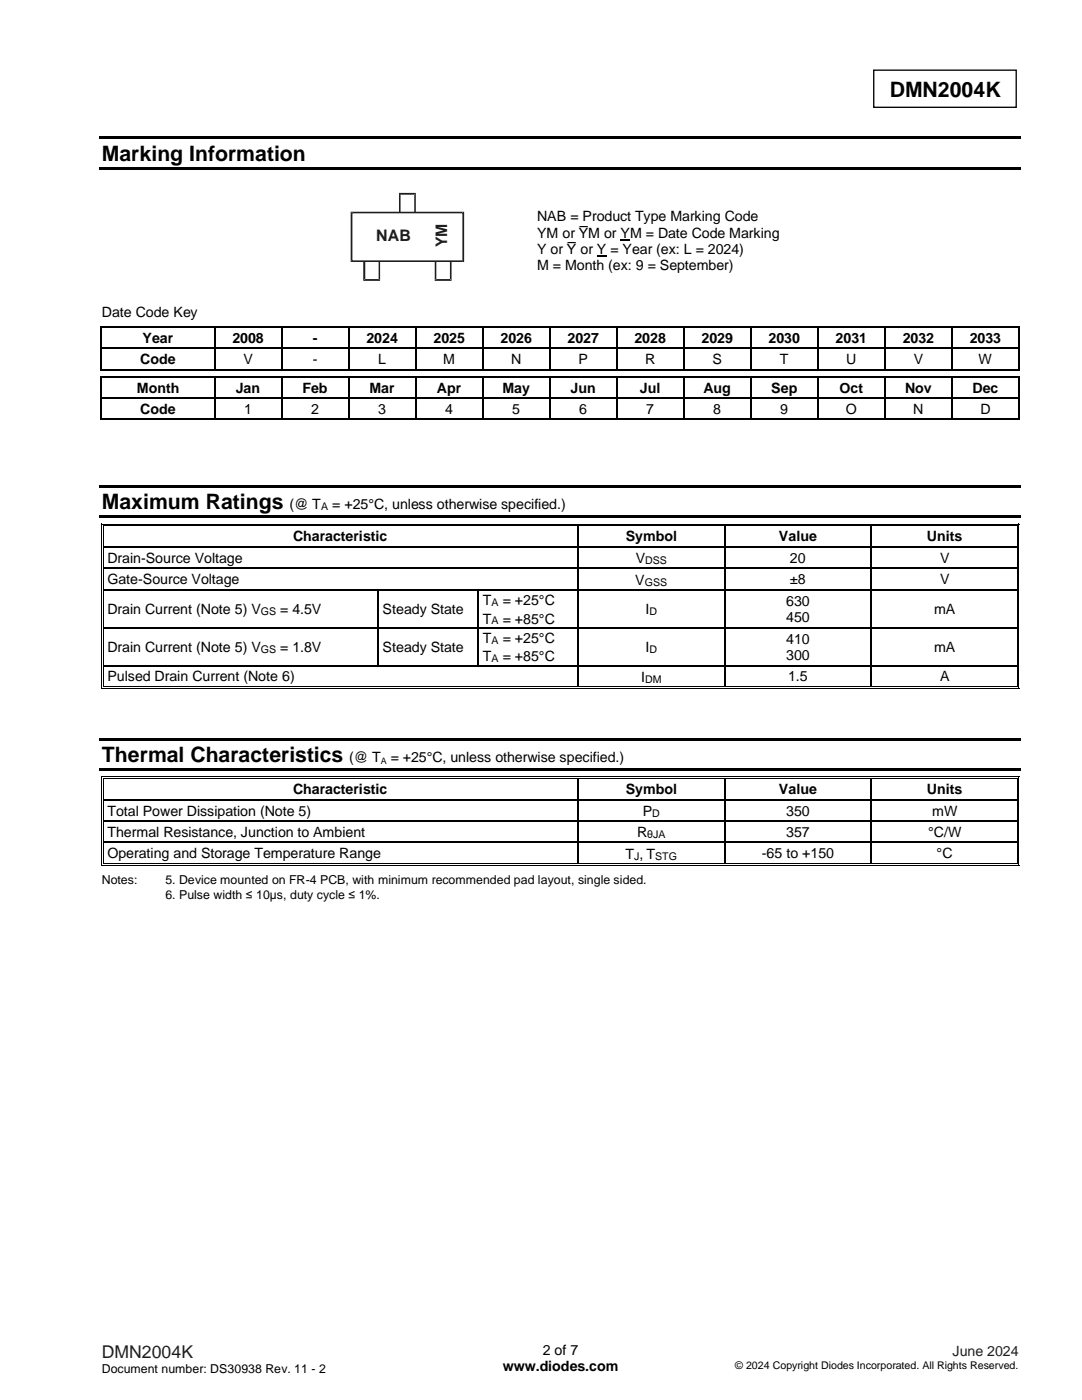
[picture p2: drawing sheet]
<svg xmlns="http://www.w3.org/2000/svg" width="216mm" height="279mm" viewBox="0 0 216 279" stroke-linecap="round" stroke-linejoin="round" font-family="sans-serif">
<defs><g id="words">
<g font-size="4.2">
<text x="177.5" y="19.4">DMN2004K</text>
<text x="20.3" y="32.1">Marking Information</text>
<text x="20.3" y="101.7">Maximum Ratings</text>
<text x="20.3" y="152.1">Thermal Characteristics</text>
</g>
<text font-size="3.5" fill="#231f20" x="20.3" y="271">DMN2004K</text>
<g font-size="3.2" fill="#1f1a17">
<text x="75" y="48">NAB</text>
<text x="89.2" y="49.4" transform="rotate(-90 89.2 49.4)">YM</text>
</g>
<g font-size="2.8">
<text x="107.2" y="44.2">NAB = Product Type Marking Code</text>
<text x="107.2" y="47.4">YM or Y̅M or YM = Date Code Marking</text>
<text x="107.2" y="50.7">Y or Y̅or Y = Year (ex: L = 2024)</text>
<text x="107.2" y="53.9">M = Month (ex: 9 = September)</text>
<text x="20.3" y="63.2">Date Code Key</text>
<text x="28.5" y="68.4">Year</text>
<text x="46.4" y="68.4">2008</text>
<text x="62.4" y="68.4">-</text>
<text x="73.1" y="68.4">2024</text>
<text x="86.5" y="68.4">2025</text>
<text x="99.9" y="68.4">2026</text>
<text x="113.3" y="68.4">2027</text>
<text x="126.6" y="68.4">2028</text>
<text x="140" y="68.4">2029</text>
<text x="153.4" y="68.4">2030</text>
<text x="166.7" y="68.4">2031</text>
<text x="180.1" y="68.4">2032</text>
<text x="193.5" y="68.4">2033</text>
<text x="28" y="72.7">Code</text>
<text x="48.6" y="72.7">V</text>
<text x="62.4" y="72.7">-</text>
<text x="75.5" y="72.7">L</text>
<text x="88.5" y="72.7">M</text>
<text x="102" y="72.7">N</text>
<text x="115.5" y="72.7">P</text>
<text x="128.7" y="72.7">R</text>
<text x="142.2" y="72.7">S</text>
<text x="155.6" y="72.7">T</text>
<text x="168.9" y="72.7">U</text>
<text x="182.3" y="72.7">V</text>
<text x="195.3" y="72.7">W</text>
<text x="27.3" y="78.4">Month</text>
<text x="28" y="82.6">Code</text>
<text x="47" y="78.4">Jan</text>
<text x="48.7" y="82.6">1</text>
<text x="60.3" y="78.4">Feb</text>
<text x="62.1" y="82.6">2</text>
<text x="73.7" y="78.4">Mar</text>
<text x="75.5" y="82.6">3</text>
<text x="87.2" y="78.4">Apr</text>
<text x="88.8" y="82.6">4</text>
<text x="100.3" y="78.4">May</text>
<text x="102.2" y="82.6">5</text>
<text x="113.9" y="78.4">Jun</text>
<text x="115.6" y="82.6">6</text>
<text x="127.7" y="78.4">Jul</text>
<text x="128.9" y="82.6">7</text>
<text x="140.4" y="78.4">Aug</text>
<text x="142.3" y="82.6">8</text>
<text x="153.9" y="78.4">Sep</text>
<text x="155.7" y="82.6">9</text>
<text x="167.5" y="78.4">Oct</text>
<text x="168.8" y="82.6">O</text>
<text x="180.6" y="78.4">Nov</text>
<text x="182.2" y="82.6">N</text>
<text x="194" y="78.4">Dec</text>
<text x="195.6" y="82.6">D</text>
<text x="57.8" y="101.7">(@ T</text>
<text x="66.3" y="101.7">= +25°C, unless otherwise specified.)</text>
<text x="21.4" y="112.3">Drain-Source Voltage</text>
<text x="58.5" y="108.1">Characteristic</text>
<text x="124.9" y="108.1">Symbol</text>
<text x="126.9" y="112.4">V</text>
<text x="155.4" y="108.1">Value</text>
<text x="157.6" y="112.3">20</text>
<text x="184.9" y="108.1">Units</text>
<text x="187.6" y="112.3">V</text>
<text x="21.4" y="116.6">Gate-Source Voltage</text>
<text x="126.8" y="116.7">V</text>
<text x="157.6" y="116.6">±8</text>
<text x="187.6" y="116.6">V</text>
<text x="21.4" y="122.6">Drain Current (Note 5) V</text>
<text x="55.9" y="122.6">= 4.5V</text>
<text x="76.3" y="122.5">Steady State</text>
<text x="96.4" y="120.8">T</text>
<text x="96.4" y="124.4">T</text>
<text x="100.3" y="120.8">= +25°C</text>
<text x="100.3" y="124.4">= +85°C</text>
<text x="128.8" y="122.6">I</text>
<text x="156.9" y="120.9">630</text>
<text x="156.9" y="124.1">450</text>
<text x="186.4" y="122.5">mA</text>
<text x="21.4" y="130.2">Drain Current (Note 5) V</text>
<text x="55.9" y="130.2">= 1.8V</text>
<text x="76.3" y="130.1">Steady State</text>
<text x="96.4" y="128.4">T</text>
<text x="100.3" y="128.4">= +25°C</text>
<text x="128.8" y="130.2">I</text>
<text x="156.9" y="128.5">410</text>
<text x="156.9" y="131.7">300</text>
<text x="186.4" y="130.1">mA</text>
<text x="21.4" y="136">Pulsed Drain Current (Note 6)</text>
<text x="96.4" y="132">T</text>
<text x="100.3" y="132">= +85°C</text>
<text x="127.9" y="136.1">I</text>
<text x="157.3" y="136">1.5</text>
<text x="187.6" y="136">A</text>
<text x="69.7" y="152.1">(@ T = +25°C, unless otherwise specified.)</text>
<text x="58.5" y="158.5">Characteristic</text>
<text x="124.9" y="158.5">Symbol</text>
<text x="155.4" y="158.5">Value</text>
<text x="184.9" y="158.5">Units</text>
<text x="21.4" y="162.8">Total Power Dissipation (Note 5)</text>
<text x="21.4" y="167">Thermal Resistance, Junction to Ambient</text>
<text x="127.1" y="167.1">R</text>
<text x="128.3" y="162.8">P</text>
<text x="156.9" y="162.8">350</text>
<text x="156.9" y="167">357</text>
<text x="185.2" y="167">°C/W</text>
<text x="186" y="162.8">mW</text>
<text x="21.4" y="171.3">Operating and Storage Temperature Range</text>
<text x="124.8" y="171.4">T , T</text>
<text x="152" y="171.3">-65 to +150</text>
<text x="186.9" y="171.3">°C</text>
<text x="100.3" y="273.6">www.diodes.com</text>
<text x="108.3" y="270.3">2 of 7</text>
</g>
<text font-size="2.8" fill="#231f20" x="190.1" y="270.7">June 2024</text>
<g font-size="2.5">
<text x="20.3" y="176.5">Notes:</text>
<text x="33" y="176.5">5. Device mounted on FR-4 PCB, with minimum recommended pad layout, single sided.</text>
<text x="33" y="179.3">6. Pulse width ≤ 10µs, duty cycle ≤ 1%.</text>
<text x="20.3" y="274.1">Document number: DS30938 Rev. 11 - 2</text>
</g>
<g font-size="2.1">
<text x="64.1" y="101.8">A</text>
<text x="128.8" y="112.6">DSS</text>
<text x="128.7" y="116.9">GSS</text>
<text x="52" y="122.8">GS</text>
<text x="98.1" y="121">A</text>
<text x="98.1" y="124.6">A</text>
<text x="129.6" y="122.8">D</text>
<text x="52" y="130.4">GS</text>
<text x="98.1" y="128.5">A</text>
<text x="129.6" y="130.4">D</text>
<text x="98.1" y="132.2">A</text>
<text x="128.7" y="136.2">DM</text>
<text x="129.1" y="167.3">θJA</text>
<text x="130.2" y="163">D</text>
<text x="126.6" y="171.6">J</text>
<text x="130.8" y="171.6">STG</text>
<text x="146.7" y="273.3">© 2024 Copyright Diodes Incorporated. All Rights Reserved.</text>
</g>
<text font-size="1.8" x="76" y="152.4">A</text>
</g></defs>
<path d="M174.3 14h28.5v7.4h-28.5z" fill="none" stroke="#000" stroke-width=".26"/>
<g fill="#000">
<path d="M19.8 27.2h183.9v.5h-183.9z" fill-rule="evenodd"/>
<path d="M19.8 33.3h183.9v.5h-183.9z" fill-rule="evenodd"/>
<path d="M119.1 51h1.9v.2h-1.9z" fill-rule="evenodd"/>
<path d="M123.8 47.7h1.9v.2h-1.9z" fill-rule="evenodd"/>
<path d="M20.1 65.1h.3v.2h-.3z" fill-rule="evenodd"/>
<path d="M20.1 65.1h.3v.2h-.3z" fill-rule="evenodd"/>
<path d="M20.1 69.3h.3v.3h-.3z" fill-rule="evenodd"/>
<path d="M20.1 73.6h.3v.3h-.3z" fill-rule="evenodd"/>
<path d="M20.1 73.6h.3v.3h-.3z" fill-rule="evenodd"/>
<path d="M20.1 75.1h.3v.3h-.3z" fill-rule="evenodd"/>
<path d="M20.1 75.1h.3v.3h-.3z" fill-rule="evenodd"/>
<path d="M20.1 79.3h.3v.3h-.3z" fill-rule="evenodd"/>
<path d="M42.7 65.1h.3v.2h-.3z" fill-rule="evenodd"/>
<path d="M42.7 69.3h.3v.3h-.3z" fill-rule="evenodd"/>
<path d="M42.7 73.6h.3v.3h-.3z" fill-rule="evenodd"/>
<path d="M42.7 75.1h.3v.3h-.3z" fill-rule="evenodd"/>
<path d="M42.7 79.3h.3v.3h-.3z" fill-rule="evenodd"/>
<path d="M56.1 65.1h.3v.2h-.3z" fill-rule="evenodd"/>
<path d="M56.1 69.3h.3v.3h-.3z" fill-rule="evenodd"/>
<path d="M56.1 73.6h.3v.3h-.3z" fill-rule="evenodd"/>
<path d="M56.1 75.1h.3v.3h-.3z" fill-rule="evenodd"/>
<path d="M56.1 79.3h.3v.3h-.3z" fill-rule="evenodd"/>
<path d="M69.4 65.1h.3v.2h-.3z" fill-rule="evenodd"/>
<path d="M69.4 69.3h.3v.3h-.3z" fill-rule="evenodd"/>
<path d="M69.4 73.6h.3v.3h-.3z" fill-rule="evenodd"/>
<path d="M69.4 75.1h.3v.3h-.3z" fill-rule="evenodd"/>
<path d="M69.4 79.3h.3v.3h-.3z" fill-rule="evenodd"/>
<path d="M82.8 65.1h.3v.2h-.3z" fill-rule="evenodd"/>
<path d="M82.8 69.3h.3v.3h-.3z" fill-rule="evenodd"/>
<path d="M82.8 73.6h.3v.3h-.3z" fill-rule="evenodd"/>
<path d="M82.8 75.1h.3v.3h-.3z" fill-rule="evenodd"/>
<path d="M82.8 79.3h.3v.3h-.3z" fill-rule="evenodd"/>
<path d="M96.2 65.1h.3v.2h-.3z" fill-rule="evenodd"/>
<path d="M96.2 69.3h.3v.3h-.3z" fill-rule="evenodd"/>
<path d="M96.2 73.6h.3v.3h-.3z" fill-rule="evenodd"/>
<path d="M96.2 75.1h.3v.3h-.3z" fill-rule="evenodd"/>
<path d="M96.2 79.3h.3v.3h-.3z" fill-rule="evenodd"/>
<path d="M109.6 65.1h.2v.2h-.2z" fill-rule="evenodd"/>
<path d="M109.6 69.3h.2v.3h-.2z" fill-rule="evenodd"/>
<path d="M109.6 73.6h.2v.3h-.2z" fill-rule="evenodd"/>
<path d="M109.6 75.1h.2v.3h-.2z" fill-rule="evenodd"/>
<path d="M109.6 79.3h.2v.3h-.2z" fill-rule="evenodd"/>
<path d="M123 65.1h.2v.2h-.2z" fill-rule="evenodd"/>
<path d="M123 69.3h.2v.3h-.2z" fill-rule="evenodd"/>
<path d="M123 73.6h.2v.3h-.2z" fill-rule="evenodd"/>
<path d="M123 75.1h.2v.3h-.2z" fill-rule="evenodd"/>
<path d="M123 79.3h.2v.3h-.2z" fill-rule="evenodd"/>
<path d="M136.3 65.1h.3v.2h-.3z" fill-rule="evenodd"/>
<path d="M136.3 69.3h.3v.3h-.3z" fill-rule="evenodd"/>
<path d="M136.3 73.6h.3v.3h-.3z" fill-rule="evenodd"/>
<path d="M136.3 75.1h.3v.3h-.3z" fill-rule="evenodd"/>
<path d="M136.3 79.3h.3v.3h-.3z" fill-rule="evenodd"/>
<path d="M149.7 65.1h.2v.2h-.2z" fill-rule="evenodd"/>
<path d="M149.7 69.3h.2v.3h-.2z" fill-rule="evenodd"/>
<path d="M149.7 73.6h.2v.3h-.2z" fill-rule="evenodd"/>
<path d="M149.7 75.1h.2v.3h-.2z" fill-rule="evenodd"/>
<path d="M149.7 79.3h.2v.3h-.2z" fill-rule="evenodd"/>
<path d="M163.1 65.1h.2v.2h-.2z" fill-rule="evenodd"/>
<path d="M163.1 69.3h.2v.3h-.2z" fill-rule="evenodd"/>
<path d="M163.1 73.6h.2v.3h-.2z" fill-rule="evenodd"/>
<path d="M163.1 75.1h.2v.3h-.2z" fill-rule="evenodd"/>
<path d="M163.1 79.3h.2v.3h-.2z" fill-rule="evenodd"/>
<path d="M176.4 65.1h.3v.2h-.3z" fill-rule="evenodd"/>
<path d="M176.4 69.3h.3v.3h-.3z" fill-rule="evenodd"/>
<path d="M176.4 73.6h.3v.3h-.3z" fill-rule="evenodd"/>
<path d="M176.4 75.1h.3v.3h-.3z" fill-rule="evenodd"/>
<path d="M176.4 79.3h.3v.3h-.3z" fill-rule="evenodd"/>
<path d="M189.8 65.1h.3v.2h-.3z" fill-rule="evenodd"/>
<path d="M189.8 69.3h.3v.3h-.3z" fill-rule="evenodd"/>
<path d="M189.8 73.6h.3v.3h-.3z" fill-rule="evenodd"/>
<path d="M189.8 75.1h.3v.3h-.3z" fill-rule="evenodd"/>
<path d="M189.8 79.3h.3v.3h-.3z" fill-rule="evenodd"/>
<path d="M203.2 65.1h.2v.2h-.2z" fill-rule="evenodd"/>
<path d="M203.2 65.1h.2v.2h-.2z" fill-rule="evenodd"/>
<path d="M203.2 69.3h.2v.3h-.2z" fill-rule="evenodd"/>
<path d="M203.2 73.6h.2v.3h-.2z" fill-rule="evenodd"/>
<path d="M203.2 73.6h.2v.3h-.2z" fill-rule="evenodd"/>
<path d="M203.2 75.1h.2v.3h-.2z" fill-rule="evenodd"/>
<path d="M203.2 75.1h.2v.3h-.2z" fill-rule="evenodd"/>
<path d="M203.2 79.3h.2v.3h-.2z" fill-rule="evenodd"/>
<path d="M19.8 96.8h183.9v.5h-183.9z" fill-rule="evenodd"/>
<path d="M20.1 83.5h.3v.3h-.3z" fill-rule="evenodd"/>
<path d="M20.1 83.5h.3v.3h-.3z" fill-rule="evenodd"/>
<path d="M42.7 83.5h.3v.3h-.3z" fill-rule="evenodd"/>
<path d="M56.1 83.5h.3v.3h-.3z" fill-rule="evenodd"/>
<path d="M69.4 83.5h.3v.3h-.3z" fill-rule="evenodd"/>
<path d="M82.8 83.5h.3v.3h-.3z" fill-rule="evenodd"/>
<path d="M96.2 83.5h.3v.3h-.3z" fill-rule="evenodd"/>
<path d="M109.6 83.5h.2v.3h-.2z" fill-rule="evenodd"/>
<path d="M123 83.5h.2v.3h-.2z" fill-rule="evenodd"/>
<path d="M136.3 83.5h.3v.3h-.3z" fill-rule="evenodd"/>
<path d="M149.7 83.5h.2v.3h-.2z" fill-rule="evenodd"/>
<path d="M163.1 83.5h.2v.3h-.2z" fill-rule="evenodd"/>
<path d="M176.4 83.5h.3v.3h-.3z" fill-rule="evenodd"/>
<path d="M189.8 83.5h.3v.3h-.3z" fill-rule="evenodd"/>
<path d="M203.2 83.5h.2v.3h-.2z" fill-rule="evenodd"/>
<path d="M203.2 83.5h.2v.3h-.2z" fill-rule="evenodd"/>
<path d="M19.8 102.9h183.9v.5h-183.9z" fill-rule="evenodd"/>
<path d="M20.2 104.5h.1v.5h-.1z" fill-rule="evenodd"/>
<path d="M20.2 104.5h.5v.2h-.5z" fill-rule="evenodd"/>
<path d="M20.2 109h.1v.3h-.1z" fill-rule="evenodd"/>
<path d="M20.2 113.3h.1v.3h-.1z" fill-rule="evenodd"/>
<path d="M20.2 117.6h.1v.2h-.1z" fill-rule="evenodd"/>
<path d="M20.5 104.8h.2v.2h-.2z" fill-rule="evenodd"/>
<path d="M20.5 104.8h.2v.2h-.2z" fill-rule="evenodd"/>
<path d="M20.5 109h.2v.3h-.2z" fill-rule="evenodd"/>
<path d="M20.5 113.3h.2v.3h-.2z" fill-rule="evenodd"/>
<path d="M20.5 117.6h.2v.2h-.2z" fill-rule="evenodd"/>
<path d="M75.2 117.6h.3v.2h-.3z" fill-rule="evenodd"/>
<path d="M95.2 117.6h.3v.2h-.3z" fill-rule="evenodd"/>
<path d="M115.2 105h.3z" fill-rule="evenodd"/>
<path d="M115.2 104.5h.6v.2h-.6z" fill-rule="evenodd"/>
<path d="M115.2 104.8h.6v.2h-.6z" fill-rule="evenodd"/>
<path d="M115.2 109h.3v.3h-.3z" fill-rule="evenodd"/>
<path d="M115.2 113.3h.3v.3h-.3z" fill-rule="evenodd"/>
<path d="M115.2 117.6h.3v.2h-.3z" fill-rule="evenodd"/>
<path d="M144.5 105h.2z" fill-rule="evenodd"/>
<path d="M144.5 104.5h.5v.2h-.5z" fill-rule="evenodd"/>
<path d="M144.5 104.8h.5v.2h-.5z" fill-rule="evenodd"/>
<path d="M144.5 109h.2v.3h-.2z" fill-rule="evenodd"/>
<path d="M144.5 113.3h.2v.3h-.2z" fill-rule="evenodd"/>
<path d="M144.5 117.6h.2v.2h-.2z" fill-rule="evenodd"/>
<path d="M173.7 105h.3z" fill-rule="evenodd"/>
<path d="M173.7 104.5h.5v.2h-.5z" fill-rule="evenodd"/>
<path d="M173.7 104.8h.5v.2h-.5z" fill-rule="evenodd"/>
<path d="M173.7 109h.3v.3h-.3z" fill-rule="evenodd"/>
<path d="M173.7 113.3h.3v.3h-.3z" fill-rule="evenodd"/>
<path d="M173.7 117.6h.3v.2h-.3z" fill-rule="evenodd"/>
<path d="M202.9 104.5h.5v.2h-.5z" fill-rule="evenodd"/>
<path d="M202.9 104.8h.2v.2h-.2z" fill-rule="evenodd"/>
<path d="M202.9 104.8h.2v.2h-.2z" fill-rule="evenodd"/>
<path d="M202.9 109h.2v.3h-.2z" fill-rule="evenodd"/>
<path d="M202.9 113.3h.2v.3h-.2z" fill-rule="evenodd"/>
<path d="M202.9 117.6h.2v.2h-.2z" fill-rule="evenodd"/>
<path d="M203.2 104.5h.2v.5h-.2z" fill-rule="evenodd"/>
<path d="M203.2 109h.2v.3h-.2z" fill-rule="evenodd"/>
<path d="M203.2 113.3h.2v.3h-.2z" fill-rule="evenodd"/>
<path d="M203.2 117.6h.2v.2h-.2z" fill-rule="evenodd"/>
<path d="M20.2 125.1h.1v.3h-.1z" fill-rule="evenodd"/>
<path d="M20.2 132.7h.1v.2h-.1z" fill-rule="evenodd"/>
<path d="M20.2 137h.1v.5h-.1z" fill-rule="evenodd"/>
<path d="M20.2 137.3h.5v.2h-.5z" fill-rule="evenodd"/>
<path d="M20.5 125.1h.2v.3h-.2z" fill-rule="evenodd"/>
<path d="M20.5 132.7h.2v.2h-.2z" fill-rule="evenodd"/>
<path d="M20.5 137h.2v.1h-.2z" fill-rule="evenodd"/>
<path d="M20.5 137h.2v.1h-.2z" fill-rule="evenodd"/>
<path d="M75.2 125.1h.3v.3h-.3z" fill-rule="evenodd"/>
<path d="M75.2 132.7h.3v.2h-.3z" fill-rule="evenodd"/>
<path d="M95.2 125.1h.3v.3h-.3z" fill-rule="evenodd"/>
<path d="M95.2 132.7h.3v.2h-.3z" fill-rule="evenodd"/>
<path d="M115.2 125.1h.3v.3h-.3z" fill-rule="evenodd"/>
<path d="M115.2 132.7h.3v.2h-.3z" fill-rule="evenodd"/>
<path d="M115.2 137h.6v.1h-.6z" fill-rule="evenodd"/>
<path d="M115.2 137.3h.6v.2h-.6z" fill-rule="evenodd"/>
<path d="M144.5 125.1h.2v.3h-.2z" fill-rule="evenodd"/>
<path d="M144.5 132.7h.2v.2h-.2z" fill-rule="evenodd"/>
<path d="M144.5 137h.5v.1h-.5z" fill-rule="evenodd"/>
<path d="M144.5 137.3h.5v.2h-.5z" fill-rule="evenodd"/>
<path d="M173.7 125.1h.3v.3h-.3z" fill-rule="evenodd"/>
<path d="M173.7 132.7h.3v.2h-.3z" fill-rule="evenodd"/>
<path d="M173.7 137h.5v.1h-.5z" fill-rule="evenodd"/>
<path d="M173.7 137.3h.5v.2h-.5z" fill-rule="evenodd"/>
<path d="M202.9 125.1h.2v.3h-.2z" fill-rule="evenodd"/>
<path d="M202.9 132.7h.2v.2h-.2z" fill-rule="evenodd"/>
<path d="M202.9 137.3h.5v.2h-.5z" fill-rule="evenodd"/>
<path d="M202.9 137h.2v.1h-.2z" fill-rule="evenodd"/>
<path d="M202.9 137h.2v.1h-.2z" fill-rule="evenodd"/>
<path d="M203.2 125.1h.2v.3h-.2z" fill-rule="evenodd"/>
<path d="M203.2 132.7h.2v.2h-.2z" fill-rule="evenodd"/>
<path d="M203.2 137h.2v.5h-.2z" fill-rule="evenodd"/>
<path d="M19.8 147.3h183.9v.5h-183.9z" fill-rule="evenodd"/>
<path d="M19.8 153.3h183.9v.5h-183.9z" fill-rule="evenodd"/>
<path d="M20.2 154.9h.1v.6h-.1z" fill-rule="evenodd"/>
<path d="M20.2 154.9h.5v.2h-.5z" fill-rule="evenodd"/>
<path d="M20.2 159.5h.1v.2h-.1z" fill-rule="evenodd"/>
<path d="M20.5 155.3h.2v.2h-.2z" fill-rule="evenodd"/>
<path d="M20.5 155.3h.2v.1h-.2z" fill-rule="evenodd"/>
<path d="M20.5 159.5h.2v.2h-.2z" fill-rule="evenodd"/>
<path d="M115.2 155.4l.3 .1z" fill-rule="evenodd"/>
<path d="M115.2 154.9h.6v.2h-.6z" fill-rule="evenodd"/>
<path d="M115.2 155.3h.6v.1h-.6z" fill-rule="evenodd"/>
<path d="M115.2 159.5h.3v.2h-.3z" fill-rule="evenodd"/>
<path d="M144.5 155.4l.2 .1z" fill-rule="evenodd"/>
<path d="M144.5 154.9h.5v.2h-.5z" fill-rule="evenodd"/>
<path d="M144.5 155.3h.5v.1h-.5z" fill-rule="evenodd"/>
<path d="M144.5 159.5h.2v.2h-.2z" fill-rule="evenodd"/>
<path d="M173.7 155.4l.3 .1z" fill-rule="evenodd"/>
<path d="M173.7 154.9h.5v.2h-.5z" fill-rule="evenodd"/>
<path d="M173.7 155.3h.5v.1h-.5z" fill-rule="evenodd"/>
<path d="M173.7 159.5h.3v.2h-.3z" fill-rule="evenodd"/>
<path d="M202.9 154.9h.5v.2h-.5z" fill-rule="evenodd"/>
<path d="M202.9 155.3h.2v.2h-.2z" fill-rule="evenodd"/>
<path d="M202.9 155.3h.2v.1h-.2z" fill-rule="evenodd"/>
<path d="M202.9 159.5h.2v.2h-.2z" fill-rule="evenodd"/>
<path d="M203.2 154.9h.2v.6h-.2z" fill-rule="evenodd"/>
<path d="M203.2 159.5h.2v.2h-.2z" fill-rule="evenodd"/>
<path d="M20.2 163.7h.1v.3h-.1z" fill-rule="evenodd"/>
<path d="M20.2 168h.1v.3h-.1z" fill-rule="evenodd"/>
<path d="M20.2 172.3h.1v.5h-.1z" fill-rule="evenodd"/>
<path d="M20.2 172.6h.5v.2h-.5z" fill-rule="evenodd"/>
<path d="M20.5 163.7h.2v.3h-.2z" fill-rule="evenodd"/>
<path d="M20.5 168h.2v.3h-.2z" fill-rule="evenodd"/>
<path d="M20.5 172.3h.2v.1h-.2z" fill-rule="evenodd"/>
<path d="M20.5 172.3h.2v.1h-.2z" fill-rule="evenodd"/>
<path d="M115.2 163.7h.3v.3h-.3z" fill-rule="evenodd"/>
<path d="M115.2 168h.3v.3h-.3z" fill-rule="evenodd"/>
<path d="M115.2 172.3h.6v.1h-.6z" fill-rule="evenodd"/>
<path d="M115.2 172.6h.6v.2h-.6z" fill-rule="evenodd"/>
<path d="M144.5 163.7h.2v.3h-.2z" fill-rule="evenodd"/>
<path d="M144.5 168h.2v.3h-.2z" fill-rule="evenodd"/>
<path d="M144.5 172.3h.5v.1h-.5z" fill-rule="evenodd"/>
<path d="M144.5 172.6h.5v.2h-.5z" fill-rule="evenodd"/>
<path d="M173.7 163.7h.3v.3h-.3z" fill-rule="evenodd"/>
<path d="M173.7 168h.3v.3h-.3z" fill-rule="evenodd"/>
<path d="M173.7 172.3h.5v.1h-.5z" fill-rule="evenodd"/>
<path d="M173.7 172.6h.5v.2h-.5z" fill-rule="evenodd"/>
<path d="M202.9 163.7h.2v.3h-.2z" fill-rule="evenodd"/>
<path d="M202.9 168h.2v.3h-.2z" fill-rule="evenodd"/>
<path d="M202.9 172.6h.5v.2h-.5z" fill-rule="evenodd"/>
<path d="M202.9 172.3h.2v.1h-.2z" fill-rule="evenodd"/>
<path d="M202.9 172.3h.2v.1h-.2z" fill-rule="evenodd"/>
<path d="M203.2 163.7h.2v.3h-.2z" fill-rule="evenodd"/>
<path d="M203.2 168h.2v.3h-.2z" fill-rule="evenodd"/>
<path d="M203.2 172.3h.2v.5h-.2z" fill-rule="evenodd"/>
</g>
<g fill="none" stroke="#000" stroke-width=".25">
<path d="M20.2 65.3v4M20.2 69.6v4M20.2 75.4v3.9M20.2 79.6v3.9M20.4 65.2h22.3M20.4 69.5h22.3M20.4 73.8h22.3M20.4 75.2h22.3M20.4 79.5h22.3M42.8 65.3v4M42.8 69.6v4M42.8 75.4v3.9"/>
<path d="M42.8 79.6v3.9M43 65.2h13.1M43 69.5h13.1M43 73.8h13.1M43 75.2h13.1M43 79.5h13.1M56.2 65.3v4M56.2 69.6v4M56.2 75.4v3.9M56.2 79.6v3.9M56.4 65.2h13M56.4 69.5h13"/>
<path d="M56.4 73.8h13M56.4 75.2h13M56.4 79.5h13M69.6 65.3v4M69.6 69.6v4M69.6 75.4v3.9M69.6 79.6v3.9M69.7 65.2h13.1M69.7 69.5h13.1M69.7 73.8h13.1M69.7 75.2h13.1M69.7 79.5h13.1"/>
<path d="M82.9 65.3v4M82.9 69.6v4M82.9 75.4v3.9M82.9 79.6v3.9M83.1 65.2h13.1M83.1 69.5h13.1M83.1 73.8h13.1M83.1 75.2h13.1M83.1 79.5h13.1M96.3 65.3v4M96.3 69.6v4M96.3 75.4v3.9"/>
<path d="M96.3 79.6v3.9M96.5 65.2h13.1M96.5 69.5h13.1M96.5 73.8h13.1M96.5 75.2h13.1M96.5 79.5h13.1M109.7 65.3v4M109.7 69.6v4M109.7 75.4v3.9M109.7 79.6v3.9M109.8 65.2h13.2M109.8 69.5h13.2"/>
<path d="M109.8 73.8h13.2M109.8 75.2h13.2M109.8 79.5h13.2M123.1 65.3v4M123.1 69.6v4M123.1 75.4v3.9M123.1 79.6v3.9M123.2 65.2h13.1M123.2 69.5h13.1M123.2 73.8h13.1M123.2 75.2h13.1M123.2 79.5h13.1"/>
<path d="M136.5 65.3v4M136.5 69.6v4M136.5 75.4v3.9M136.5 79.6v3.9M136.6 65.2h13.1M136.6 69.5h13.1M136.6 73.8h13.1M136.6 75.2h13.1M136.6 79.5h13.1M149.8 65.3v4M149.8 69.6v4M149.8 75.4v3.9"/>
<path d="M149.8 79.6v3.9M149.9 65.2h13.2M149.9 69.5h13.2M149.9 73.8h13.2M149.9 75.2h13.2M149.9 79.5h13.2M163.2 65.3v4M163.2 69.6v4M163.2 75.4v3.9M163.2 79.6v3.9M163.3 65.2h13.1M163.3 69.5h13.1"/>
<path d="M163.3 73.8h13.1M163.3 75.2h13.1M163.3 79.5h13.1M176.6 65.3v4M176.6 69.6v4M176.6 75.4v3.9M176.6 79.6v3.9M176.7 65.2h13.1M176.7 69.5h13.1M176.7 73.8h13.1M176.7 75.2h13.1M176.7 79.5h13.1"/>
<path d="M189.9 65.3v4M189.9 69.6v4M189.9 75.4v3.9M189.9 79.6v3.9M190.1 65.2h13.1M190.1 69.5h13.1M190.1 73.8h13.1M190.1 75.2h13.1M190.1 79.5h13.1M203.3 65.3v4M203.3 69.6v4M203.3 75.4v3.9"/>
<path d="M203.3 79.6v3.9M20.4 83.7h22.3M43 83.7h13.1M56.4 83.7h13M69.7 83.7h13.1M83.1 83.7h13.1M96.5 83.7h13.1M109.8 83.7h13.2M123.2 83.7h13.1M136.6 83.7h13.1M149.9 83.7h13.2M163.3 83.7h13.1"/>
<path d="M176.7 83.7h13.1M190.1 83.7h13.1M20.7 109.2h94.5M20.7 113.4h94.5M20.7 117.7h54.5M75.4 117.8v7.3M75.5 117.7h19.7M95.4 117.8v7.3M95.5 117.7h19.7M115.4 105v4M115.4 109.3v4M115.4 113.6v4"/>
<path d="M115.4 117.8v7.3M115.5 109.2h29M115.5 113.4h29M115.5 117.7h29M144.6 105v4M144.6 109.3v4M144.6 113.6v4M144.6 117.8v7.3M144.7 109.2h29M144.7 113.4h29M144.7 117.7h29M173.9 105v4"/>
<path d="M173.9 109.3v4M173.9 113.6v4M173.9 117.8v7.3M174 109.2h28.9M174 113.4h28.9M174 117.7h28.9M20.7 125.2h54.5M20.7 132.8h54.5M75.4 125.4v7.3M75.5 125.2h19.7M75.5 132.8h19.7M95.4 125.4v7.3"/>
<path d="M95.5 125.2h19.7M95.5 132.8h19.7M115.4 125.4v7.3M115.4 132.9v4.1M115.5 125.2h29M115.5 132.8h29M144.6 125.4v7.3M144.6 132.9v4.1M144.7 125.2h29M144.7 132.8h29M173.9 125.4v7.3M173.9 132.9v4.1"/>
<path d="M174 125.2h28.9M174 132.8h28.9M20.7 159.6h94.5M115.4 155.5v4M115.4 159.7v4M115.5 159.6h29M144.6 155.5v4M144.6 159.7v4M144.7 159.6h29M173.9 155.5v4M173.9 159.7v4M174 159.6h28.9"/>
<path d="M20.7 163.9h94.5M20.7 168.1h94.5M115.4 164v4M115.4 168.3v4M115.5 163.9h29M115.5 168.1h29M144.6 164v4M144.6 168.3v4M144.7 163.9h29M144.7 168.1h29M173.9 164v4M173.9 168.3v4"/>
<path d="M174 163.9h28.9M174 168.1h28.9"/>
</g>
<g fill="none" stroke="#000" stroke-width=".2">
<path d="M20.2 105v4M20.2 109.3v4M20.2 113.6v4M20.2 117.8v7.3M20.6 105v4M20.6 109.3v4M20.6 113.6v4M20.6 117.8v7.3M20.7 104.6h94.5M20.7 104.9h94.5M115.8 104.6h28.7M115.8 104.9h28.7"/>
<path d="M145 104.6h28.7M145 104.9h28.7M174.2 104.6h28.7M174.2 104.9h28.7M203 105v4M203 109.3v4M203 113.6v4M203 117.8v7.3M203.3 105v4M203.3 109.3v4M203.3 113.6v4M203.3 117.8v7.3"/>
<path d="M20.2 125.4v7.3M20.2 132.9v4.1M20.6 125.4v7.3M20.6 132.9v4.1M20.7 137.4h94.5M20.7 137.1h94.5M115.8 137.4h28.7M115.8 137.1h28.7M145 137.4h28.7M145 137.1h28.7M174.2 137.4h28.7M174.2 137.1h28.7"/>
<path d="M203 125.4v7.3M203 132.9v4.1M203.3 125.4v7.3M203.3 132.9v4.1M20.2 155.5v4M20.2 159.7v4M20.6 155.5v4M20.6 159.7v4M20.7 155h94.5M20.7 155.3h94.5M115.8 155h28.7M115.8 155.3h28.7"/>
<path d="M145 155h28.7M145 155.3h28.7M174.2 155h28.7M174.2 155.3h28.7M203 155.5v4M203 159.7v4M203.3 155.5v4M203.3 159.7v4M20.2 164v4M20.2 168.3v4M20.6 164v4M20.6 168.3v4"/>
<path d="M20.7 172.7h94.5M20.7 172.4h94.5M115.8 172.7h28.7M115.8 172.4h28.7M145 172.7h28.7M145 172.4h28.7M174.2 172.7h28.7M174.2 172.4h28.7M203 164v4M203 168.3v4M203.3 164v4M203.3 168.3v4"/>
</g>
<g fill="#1f1a17">
<path d="M70.2 42.3h22.2v.3h-22.2zM92.4 42.3h.2v.1h-.2zM92.3 42.4h.3v9.7h-.3zM92.4 52.1h.2v.2h-.2zM70.2 52h22.2v.3h-22.2zM70 52.1h.2v.2h-.2zM70 42.4h.3v9.7h-.3zM70 42.3h.2v.1h-.2z" fill-rule="evenodd"/>
<path d="M82.7 38.7h.3v3.8h-.3zM82.8 38.5h.2v.2h-.2zM79.8 38.5h3v.4h-3zM79.6 38.5h.2v.2h-.2zM79.6 38.7h.3v3.8h-.3z" fill-rule="evenodd"/>
<path d="M72.5 52.1h.4v3.7h-.4zM72.5 55.8h.2v.2h-.2zM72.7 55.7h3v.3h-3zM75.7 55.8h.1v.2h-.1zM75.6 52.1h.2v3.7h-.2z" fill-rule="evenodd"/>
<path d="M86.7 52.1h.4v3.7h-.4zM86.7 55.8h.2v.2h-.2zM86.9 55.7h3v.3h-3zM89.9 55.8h.2v.2h-.2zM89.8 52.1h.3v3.7h-.3z" fill-rule="evenodd"/>
</g>
<use href="#words"/>
</svg>
